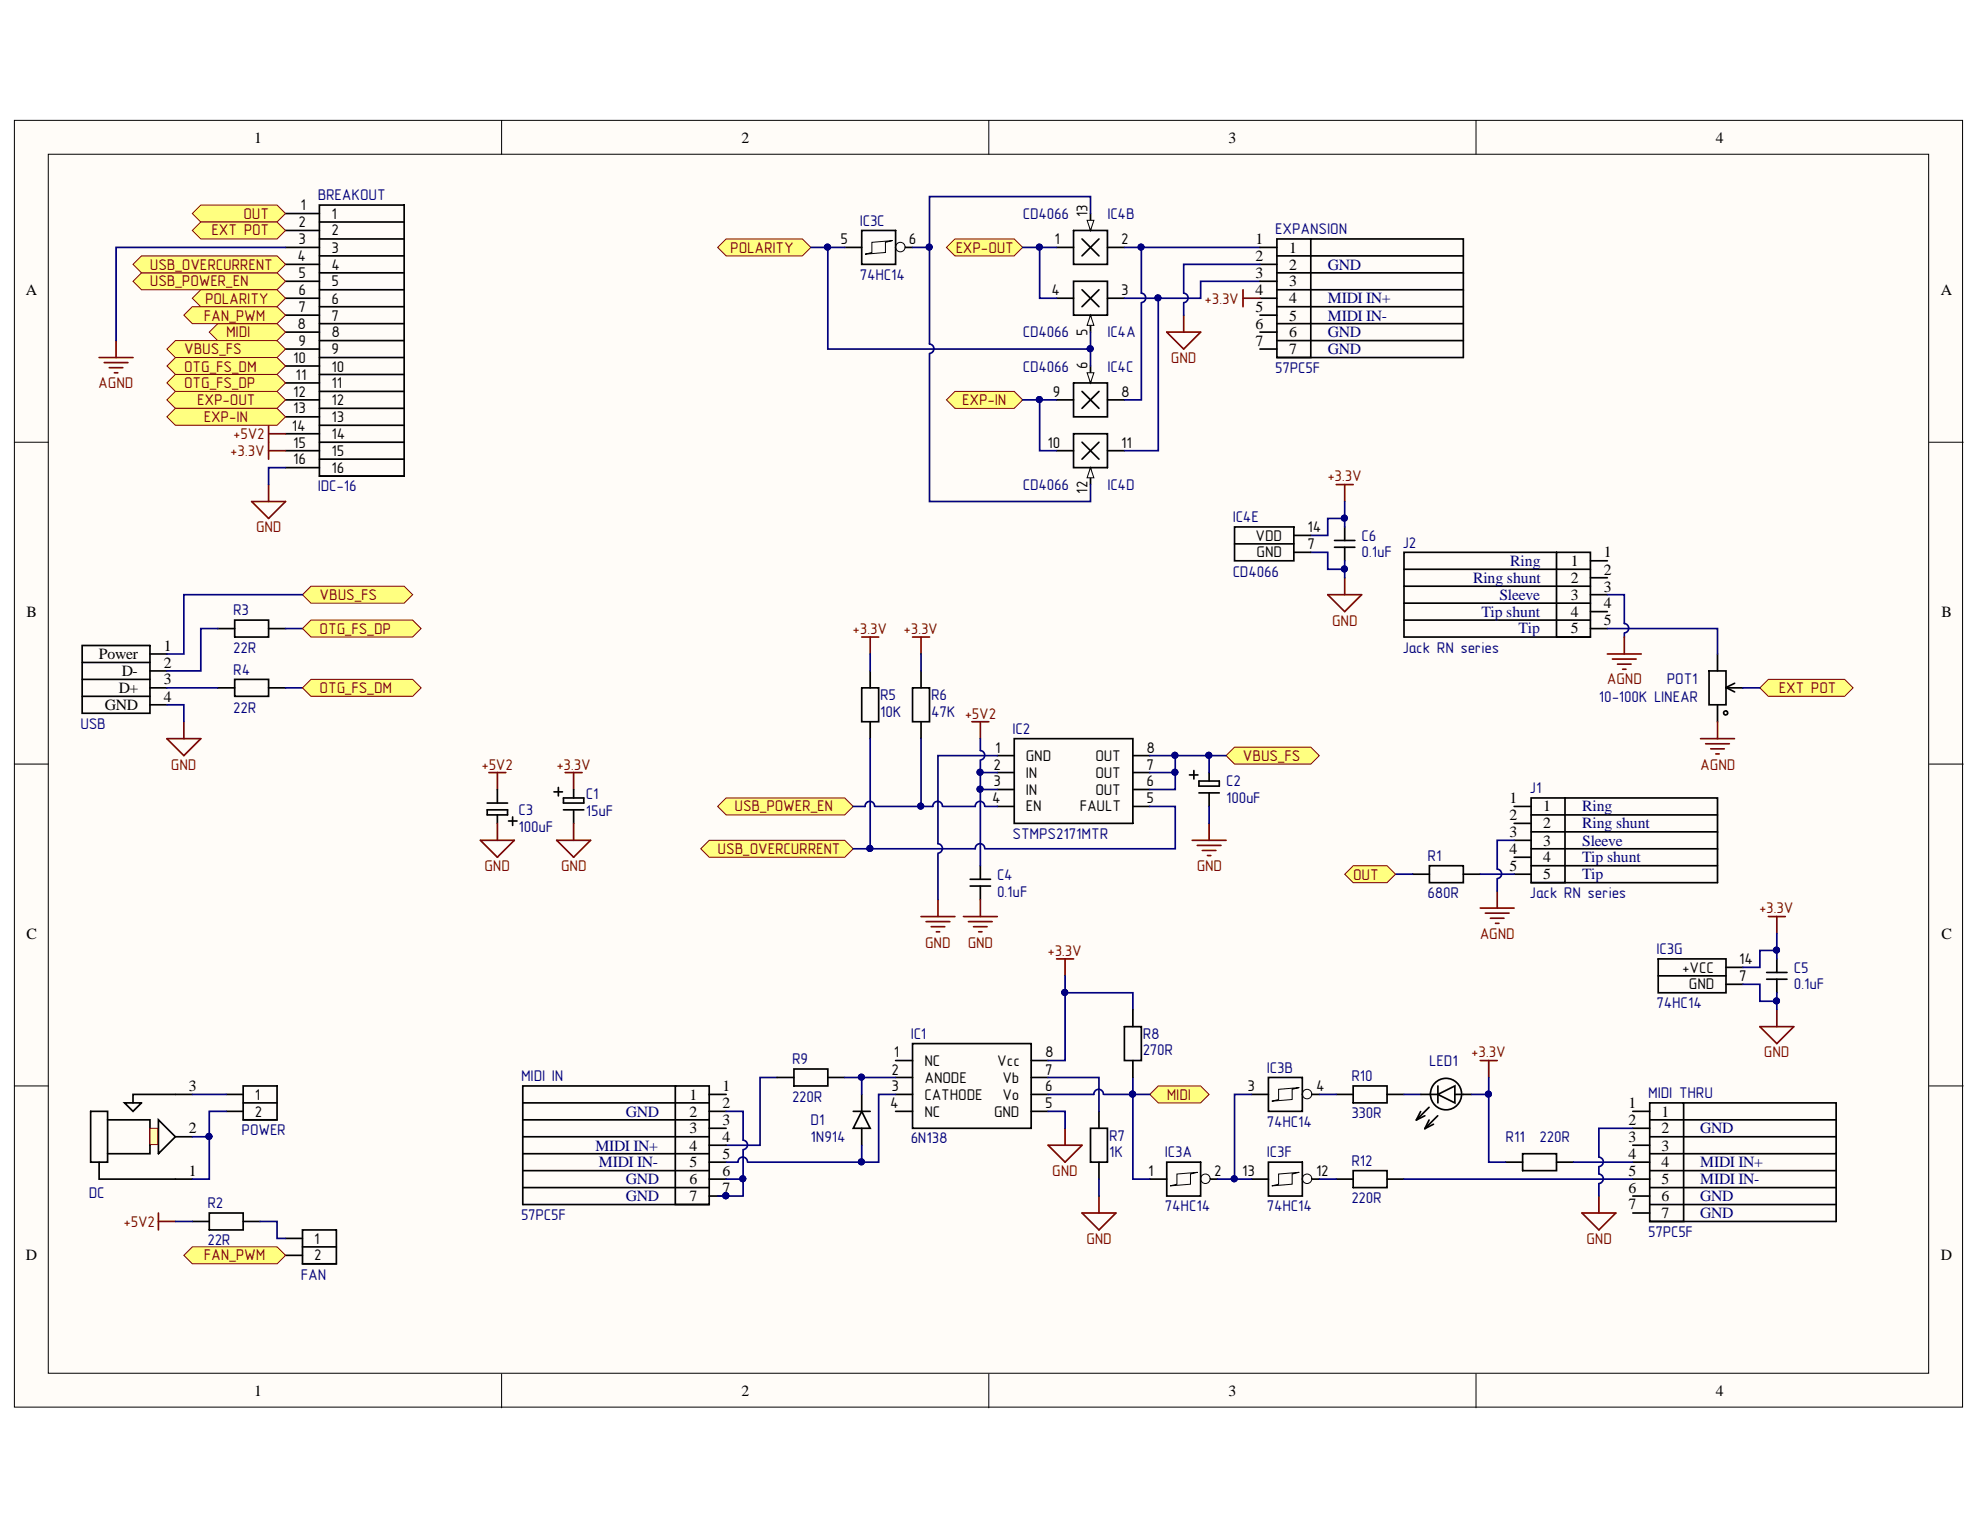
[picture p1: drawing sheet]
<svg xmlns="http://www.w3.org/2000/svg" width="279mm" height="216mm" viewBox="0 0 279 216" stroke-linecap="round" stroke-linejoin="round" font-family="sans-serif">
<defs><g id="words">
<g font-size="2.2">
<text x="35.9" y="20.1">1</text>
<text x="104.7" y="20.1">2</text>
<text x="173.4" y="20.1">3</text>
<text x="242.1" y="20.1">4</text>
<text x="42.4" y="29.7">1</text>
<text x="42.1" y="32">2</text>
<text x="42.1" y="34.5">3</text>
<text x="46.8" y="30.9">1</text>
<text x="46.8" y="33.2">2</text>
<text x="46.8" y="35.7">3</text>
<text x="118.6" y="34.5">5</text>
<text x="128.3" y="34.5">6</text>
<text x="148.8" y="34.5">1</text>
<text x="153.5" y="30.6" transform="rotate(-90 153.5 30.6)">13</text>
<text x="158.2" y="34.5">2</text>
<text x="177.2" y="34.4">1</text>
<text x="181.9" y="35.7">1</text>
<text x="3.6" y="41.6">A</text>
<text x="42" y="36.9">4</text>
<text x="42.1" y="39.2">5</text>
<text x="42.1" y="41.6">6</text>
<text x="46.8" y="38.1">4</text>
<text x="46.8" y="40.4">5</text>
<text x="148.4" y="41.6">4</text>
<text x="158.2" y="41.6">3</text>
<text x="177.2" y="36.9">2</text>
<text x="177.2" y="39.2">3</text>
<text x="177.2" y="41.6">4</text>
<text x="181.9" y="38.1">2</text>
<text x="181.9" y="40.4">3</text>
<text x="273.9" y="41.6">A</text>
<text x="42" y="46.4">8</text>
<text x="42.1" y="44.1">7</text>
<text x="46.8" y="42.9">6</text>
<text x="46.8" y="45.2">7</text>
<text x="46.8" y="47.6">8</text>
<text x="153.5" y="47.4" transform="rotate(-90 153.5 47.4)">5</text>
<text x="177.2" y="44">5</text>
<text x="177.2" y="46.4">6</text>
<text x="181.9" y="42.8">4</text>
<text x="181.9" y="45.2">5</text>
<text x="181.9" y="47.6">6</text>
<text x="41.4" y="51.2">10</text>
<text x="41.7" y="53.6">11</text>
<text x="42.1" y="48.8">9</text>
<text x="46.8" y="50">9</text>
<text x="46.8" y="52.4">10</text>
<text x="153.5" y="52.1" transform="rotate(-90 153.5 52.1)">6</text>
<text x="177.2" y="48.8">7</text>
<text x="181.9" y="50">7</text>
<text x="41.4" y="56">12</text>
<text x="41.4" y="58.3">13</text>
<text x="46.8" y="54.8">11</text>
<text x="46.8" y="57.2">12</text>
<text x="46.8" y="59.5">13</text>
<text x="148.6" y="56">9</text>
<text x="158.2" y="56">8</text>
<text x="41.2" y="60.8">14</text>
<text x="41.4" y="63.2">15</text>
<text x="41.4" y="65.5">16</text>
<text x="46.8" y="62">14</text>
<text x="46.8" y="64.4">15</text>
<text x="147.8" y="63.2">10</text>
<text x="158.2" y="63.2">11</text>
<text x="46.8" y="66.7">16</text>
<text x="153.5" y="69.7" transform="rotate(-90 153.5 69.7)">12</text>
<text x="177.2" y="76.3">VDD</text>
<text x="184.5" y="77.5">7</text>
<text x="184.5" y="75.1">14</text>
<text x="177.3" y="78.6">GND</text>
<text x="221.7" y="79.8">1</text>
<text x="221.7" y="82.3">2</text>
<text x="226.3" y="78.6">1</text>
<text x="226.3" y="81.1">2</text>
<text x="226.3" y="83.5">3</text>
<text x="3.7" y="87">B</text>
<text x="221.7" y="84.7">3</text>
<text x="221.7" y="87">4</text>
<text x="221.7" y="89.4">5</text>
<text x="226.3" y="85.8">4</text>
<text x="226.3" y="88.2">5</text>
<text x="273.9" y="87">B</text>
<text x="14" y="93">Power</text>
<text x="17.2" y="95.4">D-</text>
<text x="23.1" y="91.8">1</text>
<text x="23.1" y="94.2">2</text>
<text x="14.8" y="100.2">GND</text>
<text x="16.8" y="97.8">D+</text>
<text x="23.1" y="96.6">3</text>
<text x="23.1" y="99">4</text>
<text x="140.4" y="106.2">1</text>
<text x="144.8" y="107.4">GND</text>
<text x="154.6" y="107.4">OUT</text>
<text x="161.8" y="106.2">8</text>
<text x="140" y="113.3">4</text>
<text x="140.2" y="108.6">2</text>
<text x="140.2" y="111">3</text>
<text x="144.8" y="109.8">IN</text>
<text x="144.8" y="112.1">IN</text>
<text x="154.6" y="109.8">OUT</text>
<text x="154.6" y="112.1">OUT</text>
<text x="161.8" y="108.6">7</text>
<text x="161.8" y="111">6</text>
<text x="161.8" y="113.3">5</text>
<text x="213" y="113.3">1</text>
<text x="144.8" y="114.5">EN</text>
<text x="152.4" y="114.5">FAULT</text>
<text x="213" y="115.7">2</text>
<text x="213" y="118.1">3</text>
<text x="217.8" y="114.5">1</text>
<text x="217.8" y="116.9">2</text>
<text x="217.8" y="119.3">3</text>
<text x="213" y="120.5">4</text>
<text x="213" y="122.9">5</text>
<text x="217.8" y="121.7">4</text>
<text x="217.8" y="124.1">5</text>
<text x="3.7" y="132.4">C</text>
<text x="237.4" y="137.3">+VCC</text>
<text x="245.4" y="136.1">14</text>
<text x="273.9" y="132.4">C</text>
<text x="238.3" y="139.6">GND</text>
<text x="245.4" y="138.4">7</text>
<text x="126.1" y="149.2">1</text>
<text x="147.5" y="149.2">8</text>
<text x="26.6" y="154">3</text>
<text x="36" y="155.2">1</text>
<text x="97.3" y="155.2">1</text>
<text x="101.9" y="154">1</text>
<text x="125.8" y="151.6">2</text>
<text x="125.8" y="154">3</text>
<text x="130.5" y="150.4">NC</text>
<text x="130.5" y="152.8">ANODE</text>
<text x="130.5" y="155.2">CATHODE</text>
<text x="140.7" y="150.4">Vcc</text>
<text x="141.5" y="155.2">Vo</text>
<text x="141.5" y="152.8">Vb</text>
<text x="147.5" y="154">6</text>
<text x="147.5" y="151.6">7</text>
<text x="176.1" y="154">3</text>
<text x="185.7" y="154">4</text>
<text x="26.6" y="159.9">2</text>
<text x="36" y="157.6">2</text>
<text x="97.3" y="157.6">2</text>
<text x="97.3" y="159.9">3</text>
<text x="101.9" y="156.4">2</text>
<text x="101.9" y="158.7">3</text>
<text x="101.9" y="161.1">4</text>
<text x="125.6" y="156.4">4</text>
<text x="130.5" y="157.6">NC</text>
<text x="140.3" y="157.6">GND</text>
<text x="147.5" y="156.4">5</text>
<text x="229.8" y="156.4">1</text>
<text x="229.8" y="158.7">2</text>
<text x="229.8" y="161.1">3</text>
<text x="234.4" y="157.6">1</text>
<text x="234.4" y="159.9">2</text>
<text x="26.6" y="165.9">1</text>
<text x="97.3" y="162.4">4</text>
<text x="97.3" y="164.7">5</text>
<text x="97.3" y="167.1">6</text>
<text x="101.9" y="163.6">5</text>
<text x="101.9" y="165.9">6</text>
<text x="162" y="165.9">1</text>
<text x="171.3" y="165.9">2</text>
<text x="175.3" y="165.9">13</text>
<text x="185.7" y="165.9">12</text>
<text x="229.8" y="163.6">4</text>
<text x="229.8" y="165.9">5</text>
<text x="234.4" y="162.4">3</text>
<text x="234.4" y="164.7">4</text>
<text x="234.4" y="167.1">5</text>
<text x="97.3" y="169.5">7</text>
<text x="101.9" y="168.3">7</text>
<text x="229.8" y="168.3">6</text>
<text x="229.8" y="170.7">7</text>
<text x="234.4" y="169.5">6</text>
<text x="234.4" y="171.9">7</text>
<text x="3.6" y="177.9">D</text>
<text x="44.3" y="175.5">1</text>
<text x="44.3" y="177.9">2</text>
<text x="273.9" y="177.9">D</text>
<text x="35.9" y="197">1</text>
<text x="104.7" y="197">2</text>
<text x="173.4" y="197">3</text>
<text x="242.1" y="197">4</text>
</g>
<g font-size="2.2" fill="#000080">
<text x="44.8" y="28.2">BREAKOUT</text>
<text x="121.3" y="31.9">IC3C</text>
<text x="144.3" y="30.9">CD4066</text>
<text x="156.3" y="30.9">IC4B</text>
<text x="180" y="33.1">EXPANSION</text>
<text x="121.3" y="39.5">74HC14</text>
<text x="187.4" y="38.1">GND</text>
<text x="144.3" y="47.6">CD4066</text>
<text x="156.3" y="47.6">IC4A</text>
<text x="187.4" y="42.8">MIDI IN+</text>
<text x="187.4" y="45.2">MIDI IN-</text>
<text x="187.4" y="47.6">GND</text>
<text x="144.3" y="52.4">CD4066</text>
<text x="156.3" y="52.4">IC4C</text>
<text x="180" y="52.6">57PC5F</text>
<text x="187.4" y="50">GND</text>
<text x="44.8" y="69.3">IDC-16</text>
<text x="144.3" y="69.1">CD4066</text>
<text x="156.3" y="69.1">IC4D</text>
<text x="173.9" y="73.7">IC4E</text>
<text x="192.1" y="76.3">C6</text>
<text x="197.9" y="77.3">J2</text>
<text x="173.9" y="81.4">CD4066</text>
<text x="192.1" y="78.6">0.1uF</text>
<text x="207.9" y="82.3">Ring shunt</text>
<text x="213.1" y="79.8">Ring</text>
<text x="32.9" y="86.9">R3</text>
<text x="209.1" y="87">Tip shunt</text>
<text x="211.6" y="84.7">Sleeve</text>
<text x="214.3" y="89.4">Tip</text>
<text x="32.9" y="92.2">22R</text>
<text x="32.9" y="95.2">R4</text>
<text x="197.9" y="92.1">Jack RN series</text>
<text x="32.9" y="100.6">22R</text>
<text x="124.2" y="101.1">10K</text>
<text x="124.2" y="98.8">R5</text>
<text x="131.4" y="101.1">47K +5V2</text>
<text x="131.4" y="98.8">R6</text>
<text x="225.6" y="99">10-100K LINEAR</text>
<text x="235.2" y="96.6">POT1</text>
<text x="11.3" y="102.8">USB</text>
<text x="142.9" y="103.5">IC2</text>
<text x="82.7" y="112.8">C1</text>
<text x="173" y="113.3">100uF</text>
<text x="173" y="111">C2</text>
<text x="215.8" y="111.9">J1</text>
<text x="73.2" y="117.4">100uF</text>
<text x="73.2" y="115">C3</text>
<text x="82.7" y="115.2">15uF</text>
<text x="142.9" y="118.4">STMPS2171MTR</text>
<text x="223.3" y="114.5">Ring</text>
<text x="223.3" y="116.9">Ring shunt</text>
<text x="223.3" y="119.3">Sleeve</text>
<text x="140.7" y="124.1">C4</text>
<text x="201.4" y="121.4">R1</text>
<text x="223.3" y="121.7">Tip shunt</text>
<text x="223.3" y="124.1">Tip</text>
<text x="140.7" y="126.5">0.1uF</text>
<text x="201.4" y="126.8">680R</text>
<text x="215.8" y="126.8">Jack RN series</text>
<text x="233.8" y="134.6">IC3G</text>
<text x="253.1" y="137.3">C5</text>
<text x="233.8" y="142.2">74HC14</text>
<text x="253.1" y="139.6">0.1uF</text>
<text x="128.5" y="146.6">IC1</text>
<text x="161.3" y="148.9">270R</text>
<text x="161.3" y="146.6">R8</text>
<text x="73.5" y="152.6">MIDI IN</text>
<text x="111.8" y="155.4">220R</text>
<text x="111.8" y="150.2">R9</text>
<text x="178.8" y="151.4">IC3B</text>
<text x="190.7" y="152.6">R10</text>
<text x="201.7" y="150.4">LED1</text>
<text x="232.6" y="154.9">MIDI THRU</text>
<text x="34.1" y="160.2">POWER</text>
<text x="88.3" y="157.6">GND</text>
<text x="114.4" y="158.7">D1</text>
<text x="114.4" y="161.2">1N914</text>
<text x="128.5" y="161.4">6N138</text>
<text x="156.5" y="160.9">R7</text>
<text x="178.8" y="159">74HC14</text>
<text x="190.7" y="157.8">330R</text>
<text x="212.4" y="161.2">R11</text>
<text x="217.3" y="161.2">220R</text>
<text x="239.9" y="159.9">GND</text>
<text x="84" y="162.4">MIDI IN+</text>
<text x="84.5" y="164.7">MIDI IN-</text>
<text x="88.3" y="167.1">GND</text>
<text x="156.5" y="163.3">1K</text>
<text x="164.4" y="163.3">IC3A</text>
<text x="178.8" y="163.3">IC3F</text>
<text x="190.7" y="164.5">R12</text>
<text x="239.9" y="164.7">MIDI IN+</text>
<text x="239.9" y="167.1">MIDI IN-</text>
<text x="12.5" y="169.1">DC</text>
<text x="29.3" y="170.5">R2</text>
<text x="73.5" y="172.2">57PC5F</text>
<text x="88.3" y="169.5">GND</text>
<text x="164.4" y="170.9">74HC14</text>
<text x="178.8" y="170.9">74HC14</text>
<text x="190.7" y="169.7">220R</text>
<text x="239.9" y="169.5">GND</text>
<text x="239.9" y="171.9">GND</text>
<text x="29.3" y="175.7">22R</text>
<text x="232.6" y="174.6">57PC5F</text>
<text x="42.5" y="180.6">FAN</text>
</g>
<g font-size="2.2" fill="#800000">
<text x="29.9" y="33.2">EXT POT</text>
<text x="34.3" y="30.9">OUT</text>
<text x="103" y="35.7">POLARITY</text>
<text x="134.9" y="35.7">EXP-OUT</text>
<text x="21.2" y="40.4">USB_POWER_EN</text>
<text x="21.2" y="38.1">USB_OVERCURRENT</text>
<text x="28.8" y="45.2">FAN_PWM</text>
<text x="28.9" y="42.9">POLARITY</text>
<text x="31.9" y="47.6">MIDI</text>
<text x="170" y="42.9">+3.3V</text>
<text x="26" y="50">VBUS_FS</text>
<text x="26" y="52.4">OTG_FS_DM</text>
<text x="165.2" y="51.2">GND</text>
<text x="13.9" y="54.8">AGND</text>
<text x="26" y="54.8">OTG_FS_DP</text>
<text x="27.8" y="57.2">EXP-OUT</text>
<text x="28.8" y="59.5">EXP-IN</text>
<text x="135.8" y="57.2">EXP-IN</text>
<text x="32.5" y="64.4">+3.3V</text>
<text x="32.9" y="62">+5V2</text>
<text x="187.3" y="67.9">+3.3V</text>
<text x="36.1" y="75.1">GND</text>
<text x="45.1" y="84.7">VBUS_FS</text>
<text x="45.1" y="89.5">OTG_FS_DP</text>
<text x="120.3" y="89.5">+3.3V</text>
<text x="127.5" y="89.5">+3.3V</text>
<text x="188" y="88.3">GND</text>
<text x="45.1" y="97.8">OTG_FS_DM</text>
<text x="226.7" y="96.6">AGND</text>
<text x="251" y="97.8">EXT POT</text>
<text x="175.4" y="107.4">VBUS_FS</text>
<text x="24.1" y="108.6">GND</text>
<text x="67.9" y="108.6">+5V2</text>
<text x="78.5" y="108.6">+3.3V</text>
<text x="239.9" y="108.6">AGND</text>
<text x="103.6" y="114.5">USB_POWER_EN</text>
<text x="68.4" y="122.9">GND</text>
<text x="79.2" y="122.9">GND</text>
<text x="101.3" y="120.5">USB_OVERCURRENT</text>
<text x="168.9" y="122.9">GND</text>
<text x="190.9" y="124.1">OUT</text>
<text x="248.2" y="128.9">+3.3V</text>
<text x="130.5" y="133.7">GND</text>
<text x="136.5" y="133.7">GND</text>
<text x="147.8" y="134.9">+3.3V</text>
<text x="208.8" y="132.4">AGND</text>
<text x="207.6" y="149.2">+3.3V</text>
<text x="248.9" y="149.2">GND</text>
<text x="164.6" y="155.2">MIDI</text>
<text x="148.5" y="165.9">GND</text>
<text x="17.4" y="173.1">+5V2</text>
<text x="28.8" y="177.9">FAN_PWM</text>
<text x="153.3" y="175.5">GND</text>
<text x="223.9" y="175.5">GND</text>
</g>
</g></defs>
<g fill="#fffcf8" stroke="#000" stroke-width=".14">
<path d="M2 17h274.9v181.6h-274.9z"/>
<path d="M6.8 21.8h265.4v172h-265.4z"/>
</g>
<path d="M70.8 17v4.8M139.5 17v4.8M208.3 17v4.8M2 62.4h4.8M272.3 62.4h4.7M2 107.8h4.8M272.3 107.8h4.7M2 153.2h4.8M272.3 153.2h4.7M70.8 193.9v4.8M139.5 193.9v4.8M208.3 193.9v4.8" fill="none" stroke="#000" stroke-width=".14"/>
<g fill="none" stroke="#000" stroke-width=".24">
<path d="M40.3 30.1h4.8M40.3 32.5h4.8M40.3 34.9h4.8M40.3 37.3h4.8M40.3 39.7h4.8M45.1 28.9h11.9v38.3h-11.9zM45.1 31.3h11.9M45.1 33.7h11.9M45.1 36.1h11.9M45.1 38.5h11.9M40.3 42.1h4.8M40.3 44.5h4.8"/>
<path d="M40.3 46.9h4.8M40.3 49.3h4.8M40.3 51.6h4.8M40.3 54h4.8M40.3 56.4h4.8M40.3 58.8h4.8M45.1 40.9h11.9M45.1 43.3h11.9M45.1 45.7h11.9M45.1 48.1h11.9M45.1 50.5h11.9M45.1 52.8h11.9"/>
<path d="M45.1 55.2h11.9M45.1 57.6h11.9M40.3 61.2h4.8M40.3 63.6h4.8M40.3 66h4.8M45.1 60h11.9M45.1 62.4h11.9M45.1 64.8h11.9M45.1 67.2h11.9"/>
</g>
<path d="M42.7 83.9l1.2-1.2h13.1l1.2 1.2-1.2 1.2h-13.1z" fill-rule="evenodd" fill="#ffff80" stroke="#800000" stroke-width=".14"/>
<g fill="none" stroke="#000" stroke-width=".24">
<path d="M11.6 91.1h9.6v9.6h-9.6zM11.6 93.5h9.6M11.6 95.9h9.6M11.6 98.3h9.6M21.2 92.3h2.4M21.2 94.7h2.4M21.2 97.1h2.4M21.2 99.5h2.4M30.7 97.1h2.4M30.7 88.7h2.4M33.1 87.5h4.8v2.4h-4.8zM33.1 95.9h4.8v2.4h-4.8z"/>
<path d="M37.9 97.1h2.4M37.9 88.7h2.4"/>
</g>
<path d="M23.6 104.2h4.7l-2.4 2.4zM25.9 101.8v2.4" fill="none" stroke="#800000" stroke-width=".24"/>
<path d="M23.6 99.5h2.3v2.3M23.6 97.1h7.1M30.7 88.7h-2.4v6h-4.7M40.3 97.1h2.4M40.3 88.7h2.4M42.7 83.9h-16.8v8.4h-2.3" fill="none" stroke="#000080" stroke-width=".24"/>
<g fill="#ffff80" stroke="#800000" stroke-width=".14">
<path d="M42.7 97.1l1.2-1.2h14.3l1.2 1.2-1.2 1.2h-14.3z" fill-rule="evenodd"/>
<path d="M42.7 88.7l1.2-1.2h14.3l1.2 1.2-1.2 1.2h-14.3z" fill-rule="evenodd"/>
</g>
<g fill="none" stroke="#000" stroke-width=".24">
<path d="M120.4 156.8h2.4M121.6 156.8l1.2 2.4h-2.4zM121.6 154.4v2.4M121.6 159.2v2.4M126.4 156.8h2.4M126.4 149.7h2.4M126.4 152h2.4M126.4 154.4h2.4M128.8 147.3h16.7v11.9h-16.7zM145.5 156.8h2.4M145.5 149.7h2.4M145.5 152h2.4"/>
<path d="M145.5 154.4h2.4"/>
</g>
<path d="M149.1 135.3h2.4M150.3 135.3v2.4M150.3 159.2v2.4M147.9 161.6h4.8l-2.4 2.4z" fill="none" stroke="#800000" stroke-width=".24"/>
<path d="M162.3 154.4l1.1-1.2h6l1.2 1.2-1.2 1.2h-6z" fill-rule="evenodd" fill="#ffff80" stroke="#800000" stroke-width=".14"/>
<path d="M109.6 152h-2.4v9.6h-4.7M121.6 152v2.4M147.9 156.8h2.4v2.4M150.3 140.1h9.6v2.4M159.9 152v2.4M121.6 161.6v2.4" fill="none" stroke="#000080" stroke-width=".24"/>
<g fill="#000080" stroke="#000080" stroke-width=".14">
<circle cx="121.5" cy="163.9" r=".43"/>
<circle cx="150.2" cy="140" r=".43"/>
<circle cx="159.8" cy="154.4" r=".43"/>
<circle cx="121.5" cy="152" r=".43"/>
</g>
<path d="M162.3 166.4h2.3M169.4 166.4h2.4" fill="none" stroke="#000" stroke-width=".24"/>
<path d="M166.1 165.7l2.8-.3-.9 .3v1.4l-2.9 .2 1-.2z" fill="none" stroke="#000" stroke-width=".14"/>
<circle cx="170.1" cy="166.3" r=".67" fill="#fffcf8" stroke="#000" stroke-width=".14"/>
<path d="M234 135.3h9.6v4.8h-9.6zM234 137.7h9.6M243.6 136.5h2.3M243.6 138.9h2.3M176.6 154.4h2.4M183.8 154.4h2.4M164.6 164h4.8v4.8h-4.8z" fill="none" stroke="#000" stroke-width=".24"/>
<path d="M159.9 154.4v12h2.4" fill="none" stroke="#000080" stroke-width=".24"/>
<circle cx="159.8" cy="154.4" r=".43" fill="#000080" stroke="#000080" stroke-width=".14"/>
<path d="M180.4 153.7l2.9-.2-1 .2v1.5l-2.8 .2 .9-.2z" fill="none" stroke="#000" stroke-width=".14"/>
<circle cx="184.4" cy="154.4" r=".67" fill="#fffcf8" stroke="#000" stroke-width=".14"/>
<path d="M179 152h4.8v4.8h-4.8zM176.6 166.4h2.4M183.8 166.4h2.4" fill="none" stroke="#000" stroke-width=".24"/>
<path d="M180.4 165.7l2.9-.3-1 .3v1.4l-2.8 .2 .9-.2z" fill="none" stroke="#000" stroke-width=".14"/>
<circle cx="184.4" cy="166.3" r=".67" fill="#fffcf8" stroke="#000" stroke-width=".14"/>
<g fill="none" stroke="#000" stroke-width=".24">
<path d="M241.2 94.7h2.4v4.8h-2.4zM242.4 92.3v2.4M242.4 99.5v2.3M243.6 97.1h2.3M244.8 96.4l-1.2 .6 1.2 .6M243.6 100.3a.29 .29 0 0 0-.4 .2 .29 .29 0 0 0 .2 .4 .29 .29 0 0 0 .4-.2l-.1-.3M249.3 138.2h2.9M249.3 137.2h2.9M250.7 135.3v1.9M250.7 138.2v1.9M73.8 158v2.4h26.3M73.8 155.6h26.3"/>
<path d="M95.3 153.2h4.8v16.8h-4.8zM95.3 153.2h-21.5v4.8h26.3M100.1 154.4h2.4M100.1 156.8h2.4M100.1 159.2h2.4M109.6 152h2.4M112 150.8h4.8v2.4h-4.8zM116.8 152h2.4M158.7 144.9h2.4v4.8h-2.4zM159.9 142.5v2.4M159.9 149.7v2.3M188.6 154.4h2.3"/>
<path d="M190.9 153.2h4.8v2.4h-4.8zM195.7 154.4h2.4M200.5 156.8l-.6 1.2M200.5 154.4h2.4M201.1 157.4l-1.2 .6M201.7 156.3l-1.8 1.7M201.7 158l-.6 1.3M201.9 154.3a2.2 2.2 0 0 1 3.1-1.9 2.2 2.2 0 0 1 .5 3.7 2.2 2.2 0 0 1-3.6-1.1v-.6M202.3 158.6l-1.2 .7M202.9 157.4l-1.8 1.9M202.9 154.4l2.4-1.2v2.4zM202.9 153.2v2.4"/>
<path d="M205.3 154.4h2.4M230.4 156.8h2.4M230.4 159.2h2.4M232.8 155.6h4.8v16.8h-4.8zM232.8 158h26.3M237.6 155.6h21.5v4.8h-26.3M73.8 160.4v9.6h26.3M73.8 162.8h26.3M73.8 165.2h26.3M73.8 167.6h26.3M100.1 161.6h2.4M100.1 164h2.4"/>
<path d="M100.1 166.4h2.4M100.1 168.8h2.4M179 164h4.8v4.8h-4.8zM188.6 166.4h2.3M190.9 165.2h4.8v2.4h-4.8zM195.7 166.4h2.4M212.5 164h2.4M214.9 162.8h4.7v2.4h-4.7zM219.6 164h2.4M230.4 161.6h2.4M230.4 164h2.4M230.4 166.4h2.4"/>
<path d="M230.4 168.8h2.4M230.4 171.2h2.4M232.8 170h26.3M232.8 165.2h26.3M232.8 167.6h26.3M259.1 160.4v2.4h-26.3M259.1 162.8v9.6h-26.3"/>
</g>
<g fill="none" stroke="#000080" stroke-width=".24">
<path d="M245.9 138.9h2.4v2.4h2.4v-1.2M250.7 135.3v-1.2h-2.4v2.4h-2.4M250.7 131.7v2.4M102.5 156.8h2.4v4.1a.67 .67 0 0 1 .6 .7 .67 .67 0 0 1-.6 .6M176.6 154.4h-2.4v12M186.2 154.4h2.4M198.1 154.4h2.4M207.7 154.4h2.4M210.1 152v12h2.4M230.4 159.2h-4.8v4.1a.67 .67 0 0 1 .6 .7 .67 .67 0 0 1-.6 .6M250.7 141.3v1.2M102.5 166.4h2.4v2.4h-3.6"/>
<path d="M104.9 162.3v4.1M171.8 166.4h4.8M186.2 166.4h2.4M198.1 166.4h32.3M222 164h8.4M225.6 164.7v1a.67 .67 0 0 1 .6 .6 .67 .67 0 0 1-.6 .7M225.6 167.1v1.7"/>
</g>
<g fill="#000080" stroke="#000080" stroke-width=".14">
<circle cx="174.2" cy="166.3" r=".43"/>
<circle cx="102.4" cy="168.7" r=".43"/>
<circle cx="104.8" cy="166.3" r=".43"/>
<circle cx="210" cy="154.4" r=".43"/>
<circle cx="250.7" cy="134.1" r=".43"/>
<circle cx="250.7" cy="141.2" r=".43"/>
</g>
<g fill="none" stroke="#800000" stroke-width=".24">
<path d="M240 104.2h4.8M240.7 105h3.3M241.4 105.7h1.9M242.1 106.4h.5M242.4 101.8v2.4M249.5 129.3h2.4M250.7 129.3v2.4M208.9 149.7h2.4M210.1 149.7v2.3M248.3 144.9h4.8l-2.4 2.4zM250.7 142.5v2.4M223.2 171.2h4.8l-2.4 2.4z"/>
<path d="M225.6 168.8v2.4"/>
</g>
<path d="M248.3 97.1l1.2-1.2h10.8l1.2 1.2-1.2 1.2h-10.8z" fill-rule="evenodd" fill="#ffff80" stroke="#800000" stroke-width=".14"/>
<path d="M219.6 77.9h4.8v12h-4.8zM219.6 77.9h-21.5v4.8h26.3M224.4 79.1h2.4M198.1 82.7v2.4h26.3M198.1 80.3h26.3M198.1 85.1v4.8h26.3M198.1 87.5h26.3M224.4 81.5h2.4M224.4 83.9h2.4M224.4 86.3h2.4M224.4 88.7h2.4" fill="none" stroke="#000" stroke-width=".24"/>
<path d="M226.8 88.7h15.6v3.6M226.8 83.9h2.4v4.1a.67 .67 0 0 1 .6 .7 .67 .67 0 0 1-.6 .6M229.2 89.4v.5M245.9 97.1h2.4" fill="none" stroke="#000080" stroke-width=".24"/>
<path d="M37.9 60v2.4M37.9 61.2h2.4M226.8 92.3h4.8M227.5 93h3.4M228.3 93.7h1.9M229 94.4h.4M229.2 89.9v2.4" fill="none" stroke="#800000" stroke-width=".24"/>
<g fill="#ffff80" stroke="#800000" stroke-width=".14">
<path d="M27.1 30.1l1.2-1.2h10.8l1.2 1.2-1.2 1.2h-10.8z" fill-rule="evenodd"/>
<path d="M23.6 56.4l1.1-1.2h14.4l1.2 1.2-1.2 1.2h-14.4z" fill-rule="evenodd"/>
<path d="M23.6 58.8l1.1-1.2h14.4l1.2 1.2-1.2 1.2h-14.4z" fill-rule="evenodd"/>
</g>
<path d="M35.5 70.8h4.8l-2.4 2.4zM37.9 62.4v2.4M37.9 68.4v2.4M37.9 63.6h2.4" fill="none" stroke="#800000" stroke-width=".24"/>
<path d="M40.3 66h-2.4v2.4" fill="none" stroke="#000080" stroke-width=".24"/>
<g fill="#ffff80" stroke="#800000" stroke-width=".14">
<path d="M23.6 49.3l1.1-1.2h14.4l1.2 1.2-1.2 1.2h-14.4z" fill-rule="evenodd"/>
<path d="M23.6 51.6l1.1-1.1h14.4l1.2 1.1-1.2 1.2h-14.4z" fill-rule="evenodd"/>
<path d="M23.6 54l1.1-1.2h14.4l1.2 1.2-1.2 1.2h-14.4z" fill-rule="evenodd"/>
</g>
<path d="M14 50.5h4.8M14.7 51.2h3.4M15.4 51.9h1.9M16.1 52.6h.5M16.4 48.1v2.4" fill="none" stroke="#800000" stroke-width=".24"/>
<path d="M27.1 32.5l1.2-1.2h10.8l1.2 1.2-1.2 1.2h-10.8z" fill-rule="evenodd" fill="#ffff80" stroke="#800000" stroke-width=".14"/>
<path d="M40.3 34.9h-23.9v13.2" fill="none" stroke="#000080" stroke-width=".24"/>
<g fill="#ffff80" stroke="#800000" stroke-width=".14">
<path d="M29.5 46.9l1.2-1.2h8.4l1.2 1.2-1.2 1.2h-8.4z" fill-rule="evenodd"/>
<path d="M25.9 44.5l1.2-1.2h12l1.2 1.2-1.2 1.2h-12z" fill-rule="evenodd"/>
<path d="M18.8 39.7l1.2-1.2h19.1l1.2 1.2-1.2 1.2h-19.1z" fill-rule="evenodd"/>
<path d="M18.8 37.3l1.2-1.2h19.1l1.2 1.2-1.2 1.2h-19.1z" fill-rule="evenodd"/>
</g>
<path d="M40.3 174.8h2.4M40.3 177.1h2.4M42.7 173.6h4.8v4.7h-4.8zM42.7 175.9h4.8M42.7 178.3h4.8" fill="none" stroke="#000" stroke-width=".24"/>
<path d="M25.9 177.1l1.2-1.2h12l1.2 1.2-1.2 1.2h-12z" fill-rule="evenodd" fill="#ffff80" stroke="#800000" stroke-width=".14"/>
<path d="M69 109h2.4M70.2 109v2.4M78.6 118.6h4.7l-2.4 2.4zM79.7 109h2.4M80.9 109v2.4M80.9 116.2v2.4M22.4 171.2v2.4M22.4 172.4h2.3" fill="none" stroke="#800000" stroke-width=".24"/>
<path d="M68.7 113.3h2.9M68.7 114.3h2.9v.7h-2.9zM70.2 111.4v1.9M70.2 115v1.2M71.8 115.9h1.2M72.3 115.3v1.2M78.2 111.7h1.2M78.8 111.1v1.2M79.5 112.6h2.9v.7h-2.9zM79.5 114.3h2.9M80.9 111.4v1.2M80.9 114.3v1.9" fill="none" stroke="#000" stroke-width=".24"/>
<path d="M173 106.6l1.2-1.2h10.8l1.2 1.2-1.2 1.2h-10.8z" fill-rule="evenodd" fill="#ffff80" stroke="#800000" stroke-width=".14"/>
<path d="M130 129.3h4.7M130.7 130.1h3.3M131.4 130.8h1.9M132.1 131.5h.5M132.4 126.9v2.4" fill="none" stroke="#800000" stroke-width=".24"/>
<g fill="#ffff80" stroke="#800000" stroke-width=".14">
<path d="M101.3 113.8l1.2-1.2h16.7l1.2 1.2-1.2 1.2h-16.7z" fill-rule="evenodd"/>
<path d="M98.9 119.8l1.2-1.2h19.1l1.2 1.2-1.2 1.2h-19.1z" fill-rule="evenodd"/>
</g>
<g fill="none" stroke="#800000" stroke-width=".24">
<path d="M121.6 89.9h2.4M122.8 89.9v2.4M128.8 89.9h2.4M130 89.9v2.4M67.8 118.6h4.8l-2.4 2.4zM70.2 116.2v2.4M137.1 101.8h2.4M138.3 101.8v2.4M168.2 118.6h4.8M168.9 119.3h3.4M170.6 116.2v2.4M135.9 129.3h4.8"/>
<path d="M136.7 130.1h3.3M137.4 130.8h1.9M138.1 131.5h.5M138.3 126.9v2.4M169.7 120h1.9M170.4 120.7h.5M152.7 171.2h4.8l-2.4 2.4zM155.1 168.8v2.4"/>
</g>
<g fill="none" stroke="#000" stroke-width=".24">
<path d="M121.6 97.1h2.4v4.7h-2.4zM122.8 94.7v2.4M128.8 97.1h2.4v4.7h-2.4zM130 94.7v2.4M122.8 101.8v2.4M130 101.8v2.4M140.7 106.6h2.4M140.7 113.8h2.4M140.7 109h2.4M140.7 111.4h2.4M143.1 104.2h16.8v12h-16.8zM159.9 106.6h2.4"/>
<path d="M159.9 113.8h2.4M159.9 109h2.4M159.9 111.4h2.4M167.8 109.4h1.2M168.5 108.7v1.2M169.2 111.9h2.9M169.2 110.2h2.9v.7h-2.9zM170.6 109v1.2M170.6 111.9v1.9M136.9 125h2.9M136.9 124.1h2.9M138.3 122.2v1.9"/>
<path d="M138.3 125v1.9M153.9 159.2h2.4v4.8h-2.4zM155.1 156.8v2.4M155.1 164v2.4"/>
</g>
<g fill="none" stroke="#000080" stroke-width=".24">
<path d="M122.8 92.3v2.4M130 92.3v2.4M120.4 119.8h2.4M122.8 104.2v15.6h14.8a.67 .67 0 0 1 .7-.7 .67 .67 0 0 1 .7 .7M130 104.2v9.6M138.3 109v13.2M138.3 104.2v1.7a.67 .67 0 0 1 .7 .7 .67 .67 0 0 1-.7 .6M138.3 107.3v1.7h2.4M140.7 106.6h-8.3v12.5a.67 .67 0 0 1 .6 .6 .67 .67 0 0 1-.6 .7M162.3 113.8h3.5v6h-26.7M162.3 109h3.5M165.8 106.6v4.8h-3.5"/>
<path d="M170.6 106.6v2.4M170.6 113.8v2.4M132.4 120.5v6.4M147.9 152h7.2v4.8M155.1 166.4v2.4"/>
</g>
<g fill="#000080" stroke="#000080" stroke-width=".14">
<circle cx="129.9" cy="113.7" r=".43"/>
<circle cx="170.6" cy="106.6" r=".43"/>
<circle cx="138.3" cy="109" r=".43"/>
<circle cx="138.3" cy="111.4" r=".43"/>
<circle cx="122.7" cy="119.7" r=".43"/>
<circle cx="165.8" cy="109" r=".43"/>
<circle cx="165.8" cy="106.6" r=".43"/>
</g>
<path d="M27.1 42.1l1.2-1.2h10.8l1.2 1.2-1.2 1.2h-10.8z" fill-rule="evenodd" fill="#ffff80" stroke="#800000" stroke-width=".14"/>
<path d="M12.8 156.8h2.4v7.2h-2.4zM15.2 158h6v3.6M22.4 158l2.3 2.4-2.3 2.4zM24.7 154.4h2.4M14 164v2.4h13.1M24.7 160.4h2.4" fill="none" stroke="#000" stroke-width=".24"/>
<path d="M21.2 159.2h1.1v2.3h-1.1z" fill="#ffffb0" stroke="#800000" stroke-width=".14"/>
<g fill="none" stroke="#000" stroke-width=".24">
<path d="M213.7 113.8h2.4M213.7 116.2h2.4M213.7 118.6h2.4M216.1 112.6h4.7v12h-4.7zM216.1 115h26.3M220.8 112.6h21.6v4.8h-26.3M242.4 117.4v2.4h-26.3M242.4 119.8v4.8h-26.3M199.3 123.4h2.4M201.7 122.2h4.8v2.4h-4.8zM206.5 123.4h2.4M213.7 121h2.4"/>
<path d="M213.7 123.4h2.4M216.1 122.2h26.3M17.6 155.6h2.4l-1.2 1.2zM24.7 154.4h-5.9v1.2M31.9 154.4h2.4M31.9 156.8h2.4M34.3 153.2h4.8v4.8h-4.8zM34.3 155.6h4.8M34.3 158h4.8M21.2 161.6v1.2h-6"/>
</g>
<path d="M213.7 118.6h-2.4v4M196.9 123.4h2.4M208.9 123.4h4.8M211.3 122.6a.67 .67 0 0 1 .6 .7 .67 .67 0 0 1-.6 .7M211.3 124.1v1.6M27.1 154.4h4.8M31.9 156.8h-2.4v9.6h-2.4" fill="none" stroke="#000080" stroke-width=".24"/>
<circle cx="29.5" cy="160.4" r=".43" fill="#000080" stroke="#000080" stroke-width=".14"/>
<path d="M208.9 128.1h4.8M209.6 128.9h3.3M210.3 129.6h1.9M211 130.3h.5M211.3 125.7v2.4" fill="none" stroke="#800000" stroke-width=".24"/>
<path d="M189.8 123.4l1.1-1.2h4.8l1.2 1.2-1.2 1.2h-4.8z" fill-rule="evenodd" fill="#ffff80" stroke="#800000" stroke-width=".14"/>
<path d="M149.1 34.9h2.4M153.9 30.1v2.4M156.3 34.9h2.4" fill="none" stroke="#000" stroke-width=".24"/>
<path d="M153.4 31.1h1l-.5 1.4z" fill="#fffcf8"/>
<path d="M153.4 31.1h1l-.5 1.4z" fill="none" stroke="#000" stroke-width=".14"/>
<path d="M151.5 32.5h4.8v4.8h-4.8zM152.7 33.7l2.4 2.4M155.1 33.7l-2.4 2.4M149.1 42.1h2.4M153.9 44.5v2.4M156.3 42.1h2.4" fill="none" stroke="#000" stroke-width=".24"/>
<path d="M153.9 44.5l.5 1.4h-1z" fill="#fffcf8"/>
<path d="M153.9 44.5l.5 1.4h-1z" fill="none" stroke="#000" stroke-width=".14"/>
<path d="M151.5 39.7h4.8v4.8h-4.8zM152.7 40.9l2.4 2.4M155.1 40.9l-2.4 2.4" fill="none" stroke="#000" stroke-width=".24"/>
<path d="M133.6 34.9l1.1-1.2h8.4l1.2 1.2-1.2 1.2h-8.4z" fill-rule="evenodd" fill="#ffff80" stroke="#800000" stroke-width=".14"/>
<path d="M146.7 34.9v7.2h2.4" fill="none" stroke="#000080" stroke-width=".24"/>
<circle cx="146.7" cy="34.9" r=".43" fill="#000080" stroke="#000080" stroke-width=".14"/>
<path d="M153.9 51.6v2.4" fill="none" stroke="#000" stroke-width=".24"/>
<path d="M153.4 52.6h1l-.5 1.4z" fill="#fffcf8"/>
<path d="M153.4 52.6h1l-.5 1.4z" fill="none" stroke="#000" stroke-width=".14"/>
<path d="M149.1 56.4h2.4M151.5 54h4.8v4.8h-4.8zM152.7 55.2l2.4 2.4M155.1 55.2l-2.4 2.4M156.3 56.4h2.4M149.1 63.6h2.4M153.9 66v2.4M156.3 63.6h2.4" fill="none" stroke="#000" stroke-width=".24"/>
<path d="M153.9 66l.5 1.4h-1z" fill="#fffcf8"/>
<path d="M153.9 66l.5 1.4h-1z" fill="none" stroke="#000" stroke-width=".14"/>
<path d="M151.5 61.2h4.8v4.8h-4.8zM152.7 62.4l2.4 2.4M155.1 62.4l-2.4 2.4" fill="none" stroke="#000" stroke-width=".24"/>
<path d="M133.6 56.4l1.1-1.2h8.4l1.2 1.2-1.2 1.2h-8.4z" fill-rule="evenodd" fill="#ffff80" stroke="#800000" stroke-width=".14"/>
<path d="M146.7 56.4v7.2h2.4M153.9 46.9v4.7" fill="none" stroke="#000080" stroke-width=".24"/>
<g fill="#000080" stroke="#000080" stroke-width=".14">
<circle cx="146.7" cy="56.4" r=".43"/>
<circle cx="153.8" cy="49.2" r=".43"/>
</g>
<path d="M119.2 34.9h2.4M126.4 34.9h2.4" fill="none" stroke="#000" stroke-width=".24"/>
<path d="M123 34.2l2.9-.2-1 .2v1.4l-2.8 .3 .9-.3z" fill="none" stroke="#000" stroke-width=".14"/>
<circle cx="127" cy="34.9" r=".67" fill="#fffcf8" stroke="#000" stroke-width=".14"/>
<path d="M121.6 32.5h4.8v4.8h-4.8z" fill="none" stroke="#000" stroke-width=".24"/>
<path d="M101.3 34.9l1.2-1.2h10.7l1.2 1.2-1.2 1.2h-10.7z" fill-rule="evenodd" fill="#ffff80" stroke="#800000" stroke-width=".14"/>
<g fill="none" stroke="#000080" stroke-width=".24">
<path d="M114.4 34.9h4.8M116.8 34.9v14.4h37.1M131.2 34.9v13.6a.67 .67 0 0 1 .6 .7 .67 .67 0 0 1-.6 .7M144.3 34.9h4.8M153.9 30.1v-2.4h-22.7v7.2h-2.4M158.7 34.9h19.1M161.1 34.9v6.5a.67 .67 0 0 1 .6 .6 .67 .67 0 0 1-.7 .7M177.8 39.7h-8.4v2.4h-10.7M177.8 37.3h-10.8v4.1a.67 .67 0 0 1 .7 .6 .67 .67 0 0 1-.7 .7M131.2 50v20.8h22.7v-2.4M144.3 56.4h4.8M161.1 42.8v13.6h-2.4"/>
<path d="M163.4 42.1v21.5h-4.7M167 42.8v1.7M185 77.9h2.4v2.4h2.4v-1.2M189.8 74.4v-1.2h-2.4v2.4h-2.4M189.8 70.8v2.4M189.8 80.3v1.2M123.4 113.8a.67 .67 0 0 0-.7-.7 .67 .67 0 0 0-.6 .7h-1.7M133 113.8a.67 .67 0 0 0-.7-.7 .67 .67 0 0 0-.7 .7h-8.1M138.3 111.4h2.4M139 113.8a.67 .67 0 0 0-.7-.7 .67 .67 0 0 0-.7 .7h-4.5M139.1 113.8h1.6M162.3 106.6h10.7"/>
<path d="M150.3 137.7v12h-2.4M119.2 152h7.2M126.4 154.4h-2.4v9.6h-18.4M155.7 154.4a.67 .67 0 0 0-.7-.7 .67 .67 0 0 0-.6 .7h-6.5M155.8 154.4h6.5M24.7 172.4h2.4M27.1 160.4h2.4M36.7 172.4h2.4v2.4h1.2M105.5 164a.67 .67 0 0 0-.7-.7 .67 .67 0 0 0-.7 .7h-1.6"/>
</g>
<g fill="#000080" stroke="#000080" stroke-width=".14">
<circle cx="116.8" cy="34.9" r=".43"/>
<circle cx="153.8" cy="49.2" r=".43"/>
<circle cx="131.1" cy="34.9" r=".43"/>
<circle cx="161" cy="34.9" r=".43"/>
<circle cx="163.4" cy="42" r=".43"/>
<circle cx="189.7" cy="73.1" r=".43"/>
<circle cx="189.7" cy="80.3" r=".43"/>
<circle cx="146.7" cy="34.9" r=".43"/>
<circle cx="146.7" cy="56.4" r=".43"/>
<circle cx="165.8" cy="106.6" r=".43"/>
<circle cx="170.6" cy="106.6" r=".43"/>
<circle cx="138.3" cy="111.4" r=".43"/>
<circle cx="129.9" cy="113.7" r=".43"/>
<circle cx="159.8" cy="154.4" r=".43"/>
<circle cx="150.2" cy="140" r=".43"/>
<circle cx="121.5" cy="152" r=".43"/>
<circle cx="121.5" cy="163.9" r=".43"/>
<circle cx="29.5" cy="160.4" r=".43"/>
</g>
<g fill="none" stroke="#000" stroke-width=".24">
<path d="M177.8 34.9h2.4M177.8 37.3h2.4M177.8 39.7h2.4M180.2 33.7h4.8v16.8h-4.8zM180.2 36.1h26.3M185 33.7h21.5v4.8h-26.3M206.5 38.5v2.4h-26.3M177.8 42.1h2.4M177.8 44.5h2.4M177.8 46.9h2.4M177.8 49.3h2.4M180.2 43.3h26.3"/>
<path d="M180.2 45.7h26.3M180.2 48.1h26.3M206.5 40.9v9.6h-26.3M174.2 74.4h8.4v4.7h-8.4zM174.2 76.7h8.4M182.6 77.9h2.4M182.6 75.6h2.4M188.3 77.2h2.9M188.3 76.3h2.9M189.8 74.4v1.9M189.8 77.2v1.9M27.1 172.4h2.4"/>
<path d="M29.5 171.2h4.8v2.4h-4.8zM34.3 172.4h2.4"/>
</g>
<path d="M164.6 46.9h4.8l-2.4 2.4zM167 44.5v2.4M175.4 40.9v2.4M175.4 42.1h2.4M188.6 68.4h2.3M189.8 68.4v2.4M187.4 83.9h4.7l-2.3 2.4zM189.8 81.5v2.4" fill="none" stroke="#800000" stroke-width=".24"/>
<use href="#words"/>
</svg>
